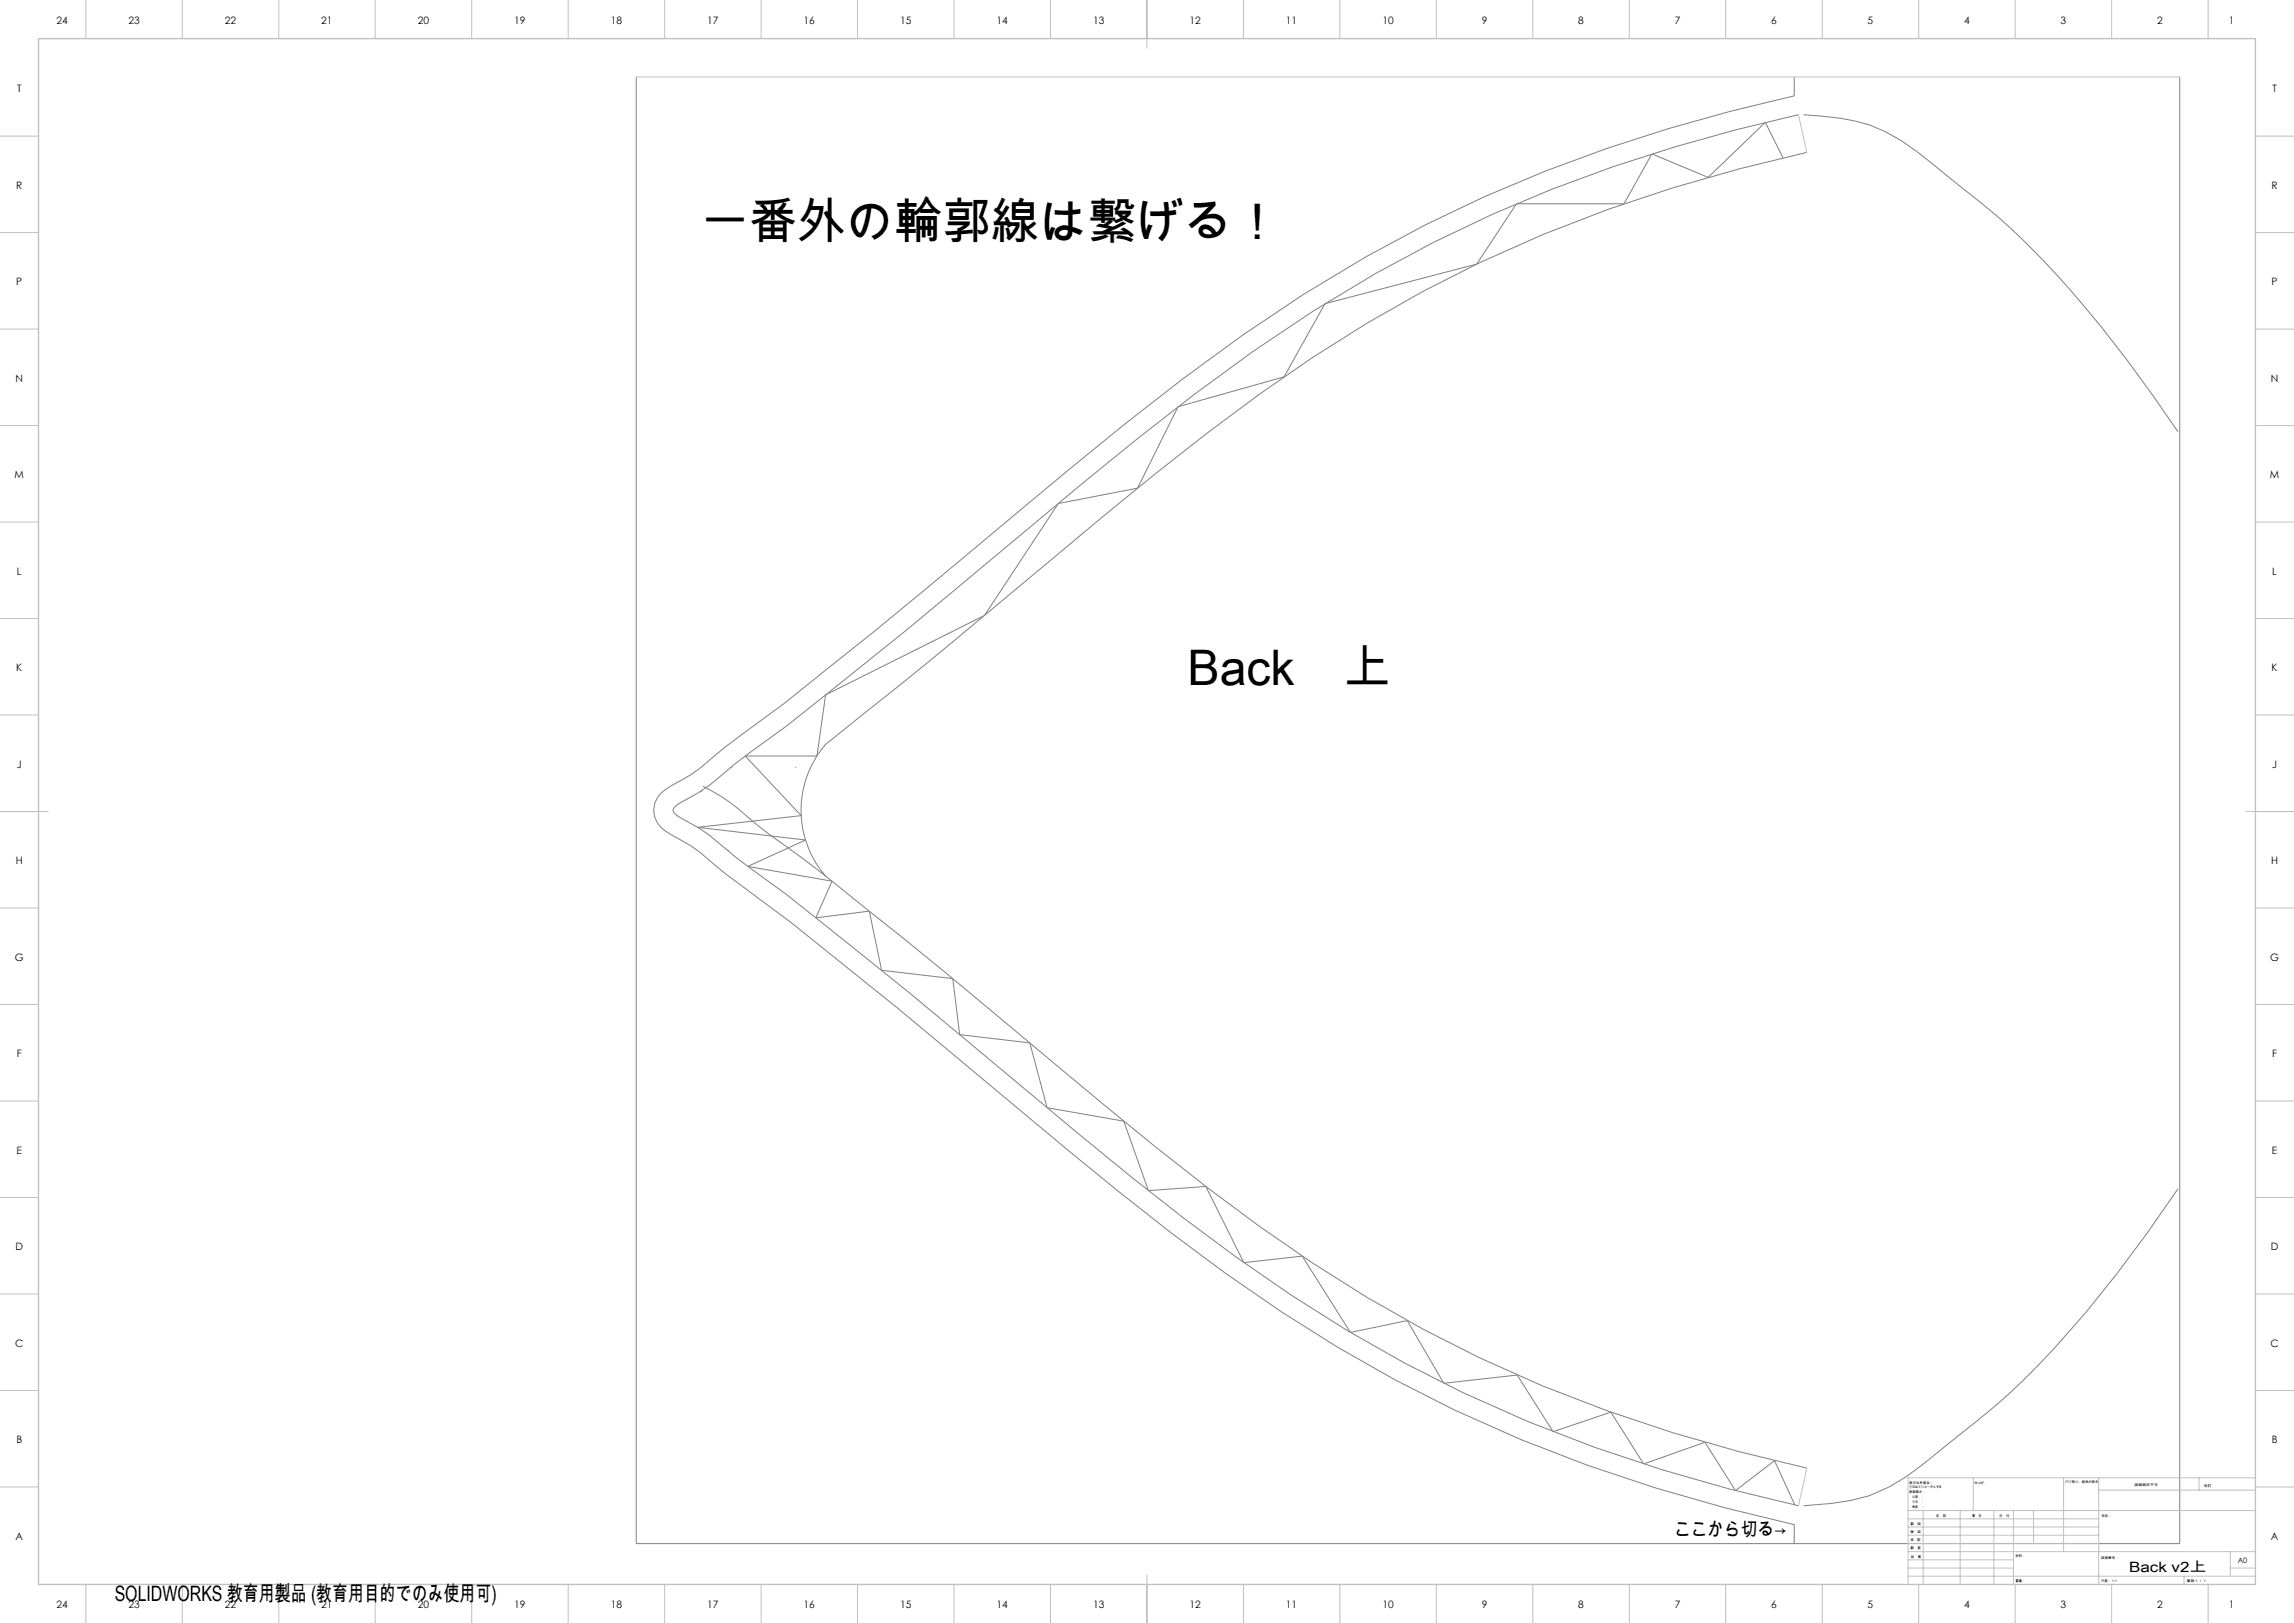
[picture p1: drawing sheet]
<svg xmlns="http://www.w3.org/2000/svg" width="1189mm" height="841mm" viewBox="0 0 1189 841" stroke-linecap="round" stroke-linejoin="round" font-family="sans-serif">
<defs><g id="words">
<g font-size="25.4">
<text x="363" y="124">一番外の輪郭線は繋げる！</text>
<text x="615" y="355">Back　上</text>
</g>
<text font-size="11" x="59" y="830">SOLIDWORKS 教育用製品 (教育用目的でのみ使用可)</text>
<text font-size="9.9" x="868" y="796">ここから切る→</text>
<text font-size="7.4" x="1104" y="815">Back v2上</text>
<g font-size="5.3">
<text x="29" y="12">24</text>
<text x="67" y="12">23</text>
<text x="117" y="12">22</text>
<text x="167" y="12">21</text>
<text x="217" y="12">20</text>
<text x="267" y="12">19</text>
<text x="317" y="12">18</text>
<text x="367" y="12">17</text>
<text x="417" y="12">16</text>
<text x="467" y="12">15</text>
<text x="517" y="12">14</text>
<text x="567" y="12">13</text>
<text x="617" y="12">12</text>
<text x="667" y="12">11</text>
<text x="717" y="12">10</text>
<text x="768" y="12">9</text>
<text x="818" y="12">8</text>
<text x="868" y="12">7</text>
<text x="918" y="12">6</text>
<text x="968" y="12">5</text>
<text x="1018" y="12">4</text>
<text x="1068" y="12">3</text>
<text x="1118" y="12">2</text>
<text x="1155" y="12">1</text>
<text x="9" y="48">T</text>
<text x="1178" y="48">T</text>
<text x="8" y="98">R</text>
<text x="1177" y="98">R</text>
<text x="8" y="148">P</text>
<text x="1177" y="148">P</text>
<text x="8" y="198">N</text>
<text x="1177" y="198">N</text>
<text x="8" y="248">M</text>
<text x="1177" y="248">M</text>
<text x="9" y="298">L</text>
<text x="1178" y="298">L</text>
<text x="8" y="348">K</text>
<text x="1177" y="348">K</text>
<text x="9" y="398">J</text>
<text x="1178" y="398">J</text>
<text x="8" y="448">H</text>
<text x="1177" y="448">H</text>
<text x="8" y="498">G</text>
<text x="1177" y="498">G</text>
<text x="9" y="548">F</text>
<text x="1178" y="548">F</text>
<text x="9" y="598">E</text>
<text x="1178" y="598">E</text>
<text x="8" y="648">D</text>
<text x="1177" y="648">D</text>
<text x="8" y="698">C</text>
<text x="1177" y="698">C</text>
<text x="8" y="748">B</text>
<text x="1177" y="748">B</text>
<text x="8" y="798">A</text>
<text x="1177" y="798">A</text>
<text x="29" y="833">24</text>
<text x="67" y="833">23</text>
<text x="117" y="833">22</text>
<text x="167" y="833">21</text>
<text x="217" y="833">20</text>
<text x="267" y="833">19</text>
<text x="317" y="833">18</text>
<text x="367" y="833">17</text>
<text x="417" y="833">16</text>
<text x="467" y="833">15</text>
<text x="517" y="833">14</text>
<text x="567" y="833">13</text>
<text x="617" y="833">12</text>
<text x="667" y="833">11</text>
<text x="717" y="833">10</text>
<text x="768" y="833">9</text>
<text x="818" y="833">8</text>
<text x="868" y="833">7</text>
<text x="918" y="833">6</text>
<text x="968" y="833">5</text>
<text x="1018" y="833">4</text>
<text x="1068" y="833">3</text>
<text x="1118" y="833">2</text>
<text x="1155" y="833">1</text>
</g>
<text font-size="3.9" x="1160" y="810">A0</text>
<g font-size="1.7">
<text x="990" y="769">指示なき場合：</text>
<text x="990" y="771">寸法はミリメータとする</text>
<text x="990" y="774">表面粗さ：</text>
<text x="1023" y="769">仕上げ：</text>
<text x="1070" y="769">バリ取り、鋭角の除去</text>
<text x="1106" y="770">図面測定不可</text>
<text x="1142" y="770">改訂</text>
<text x="990" y="776">公差　：</text>
<text x="990" y="779">寸法　：</text>
<text x="990" y="781">角度　：</text>
<text x="990" y="790">製　図</text>
<text x="1003" y="786">名　前</text>
<text x="1019" y="786">署　名</text>
<text x="1036" y="786">日　付</text>
<text x="1089" y="786">名称：</text>
<text x="990" y="794">検　図</text>
<text x="990" y="799">承　認</text>
<text x="990" y="803">製　産</text>
<text x="990" y="807">品　管</text>
<text x="1045" y="807">材料：</text>
<text x="1089" y="808">図面番号：</text>
<text x="1045" y="820">重量：</text>
<text x="1089" y="820">尺度： 1:1</text>
<text x="1133" y="820">葉数 1 ／ 1</text>
</g>
</g></defs>
<g fill="none" stroke="#808080" stroke-width=".52">
<path d="M330 40v760h800v-760M930 40v10a773 773 0 0 0-286 124 1748 1748 0 0 0-116 91l-75 63-47 37a420 420 0 0 0-42 33l-6 4-10 5a13 13 0 0 0-6 21l6 5a79 79 0 0 1 21 14l41 31 55 44 58 49a1913 1913 0 0 0 112 89 752 752 0 0 0 259 121l36 9v10M932 59a761 761 0 0 0-282 123 1803 1803 0 0 0-120 95l-59 48a2008 2008 0 0 1-89 70 123 123 0 0 1-31 22l-2 3a12 12 0 0 0 7 6 110 110 0 0 1 26 18 2505 2505 0 0 1 148 119 1642 1642 0 0 0 139 108 758 758 0 0 0 263 109M935 59a135 135 0 0 1 34 6 111 111 0 0 1 34 21l8 7a429 429 0 0 1 92 94l26 37M937 79a739 739 0 0 0-284 125 1895 1895 0 0 0-114 91l-53 44-58 47M924 82l-9-19-30 29-29-12-14 26h-56l-21 31-78 20-21 38-55 16-21 42-42 8-38 58-82 41M428 360h.1M428 360l-5 32h-37l29 31-53 6 56 6-30 14 43 8-8 19 28-4 6 31 37 4 3 29 37 4 9 34 39 7 13 36 30-2 20 39 30-3 25 39 29-6 19 33 38-4 19 29 30-10 17 27 32-12 16 25 20-15 10 23M379 398h.1M412 398h.1M428 386a52 52 0 0 0 0 68M363 410h.1"/>
<path d="M364 407l4 3a156 156 0 0 1 27 19 1896 1896 0 0 1 115 91l41 35a1564 1564 0 0 0 129 100 738 738 0 0 0 257 106M377 441h.1M1129 616a595 595 0 0 1-87 105l-32 27a202 202 0 0 1-31 22 102 102 0 0 1-44 10"/>
</g>
<g fill="none" stroke="#c0c0c0" stroke-width=".52">
<path d="M44 0v20M94 0v20M144 0v20M194 0v20M244 0v20M294 0v20M344 0v20M394 0v20M444 0v20M494 0v20M544 0v20M594 0v25"/>
<path d="M644 0v20M694 0v20M744 0v20M794 0v20M844 0v20M894 0v20M944 0v20M994 0v20M1044 0v20M1094 0v20M1144 0v20M330 40h800"/>
<path d="M932 59l5 20M0 71h20M1169 71h20M0 121h20M1169 121h20M0 171h20M1169 171h20M0 221h20M1169 221h20M0 271h20M1169 271h20M0 321h20"/>
<path d="M1169 321h20M0 371h20M1169 371h20M0 421h25M1164 421h25M0 471h20M1169 471h20M0 521h20M1169 521h20M0 571h20M1169 571h20M0 621h20"/>
<path d="M1169 621h20M0 671h20M1169 671h20M0 721h20M1169 721h20M0 771h20M937 761l-5 19M1023 766v17M1070 766v38M1088 766v55M1088 772h81M1140 766v6"/>
<path d="M1169 766h-180v55M1169 771h20M989 783h180M989 800h99M989 796h99M989 791h99M989 787h99M997 783v38M1016 783v38M1033 783v38M1044 783v38M1054 783v17"/>
<path d="M594 816v25M989 817h180M989 813h55M989 808h55M989 804h180M1132 817v4M1156 813h13M1156 804v13M44 821v20M94 821v20M144 821v20M194 821v20"/>
<path d="M244 821v20M294 821v20M344 821v20M394 821v20M444 821v20M494 821v20M544 821v20M644 821v20M694 821v20M744 821v20M794 821v20M844 821v20"/>
<path d="M894 821v20M944 821v20M994 821v20M1044 821v20M1094 821v20M1144 821v20"/>
</g>
<path d="M20 20h1149v801h-1149z" fill="none" stroke="#c0c0c0" stroke-width=".7"/>
<use href="#words"/>
</svg>
